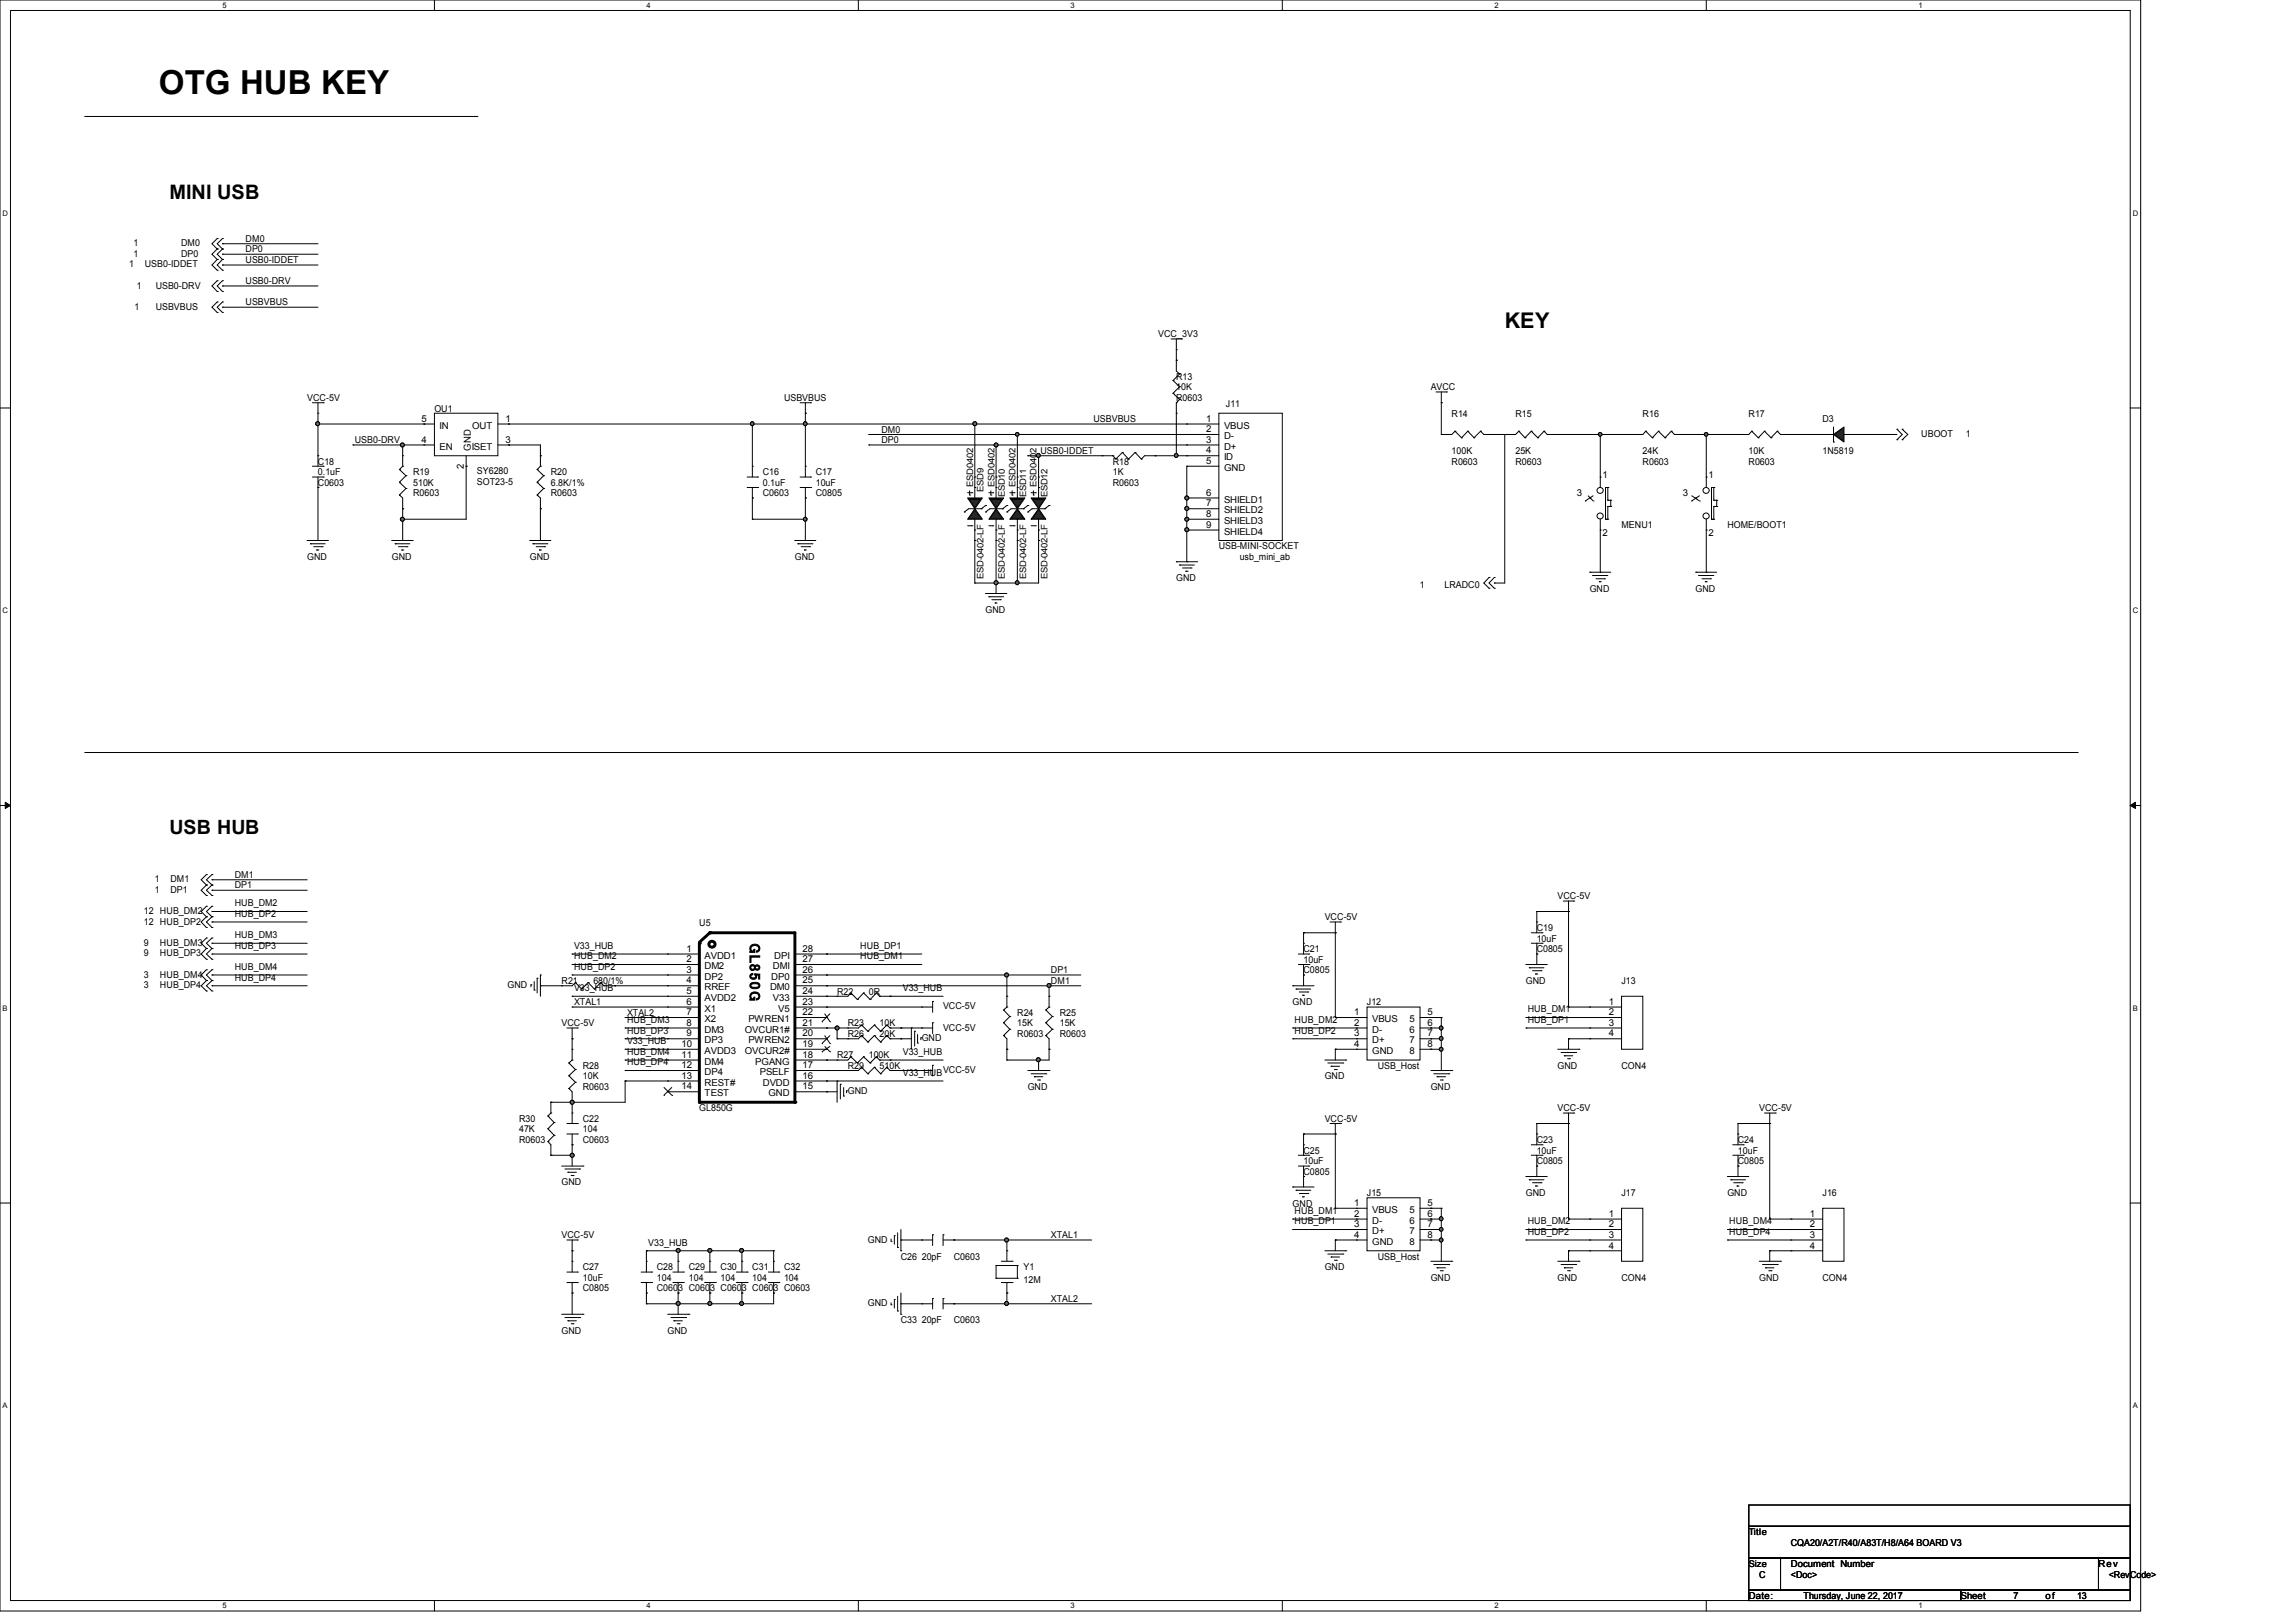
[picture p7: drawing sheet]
<svg xmlns="http://www.w3.org/2000/svg" width="297mm" height="210mm" viewBox="0 0 297 210" stroke-linecap="round" stroke-linejoin="round" font-family="sans-serif">
<defs><g id="words">
<text font-size="4.3" x="20.6" y="12.2">OTG HUB KEY</text>
<text font-size="2.8" x="194.7" y="42.4">KEY</text>
<text font-size="2.6" x="21.9" y="25.7">MINI USB</text>
<text font-size="2.5" x="21.9" y="108">USB HUB</text>
<text font-size="1.9" x="97" y="122" transform="rotate(90 97 122)">GL850G</text>
<g font-size="1.2">
<text x="16.7" y="34.6">1</text>
<text x="17.3" y="31.8">1</text>
<text x="17.3" y="33.2">1</text>
<text x="18.8" y="34.6">USB0-IDDET</text>
<text x="23.5" y="31.8">DM0</text>
<text x="23.5" y="33.2">DP0</text>
<text x="31.8" y="34">USB0-IDDET</text>
<text x="31.8" y="31.3">DM0</text>
<text x="31.8" y="32.6">DP0</text>
<text x="17.4" y="40.1">1</text>
<text x="17.7" y="37.3">1</text>
<text x="20.1" y="40.1">USBVBUS</text>
<text x="20.1" y="37.3">USB0-DRV</text>
<text x="31.8" y="39.5">USBVBUS</text>
<text x="31.8" y="36.7">USB0-DRV</text>
<text x="149.9" y="43.6">VCC_3V3</text>
<text x="39.7" y="51.9">VCC-5V</text>
<text x="56.2" y="53.3">OU1</text>
<text x="101.5" y="51.9">USBVBUS</text>
<text x="152.2" y="49.1">R13</text>
<text x="152.2" y="50.5">10K</text>
<text x="152.2" y="51.9">R0603</text>
<text x="158.7" y="52.7">J11</text>
<text x="185.1" y="50.5">AVCC</text>
<text x="187.9" y="53.9">R14</text>
<text x="196.1" y="53.9">R15</text>
<text x="212.6" y="53.9">R16</text>
<text x="226.3" y="53.9">R17</text>
<text x="45.9" y="57.3">USB0-DRV</text>
<text x="54.6" y="57.3">4</text>
<text x="54.6" y="54.6">5</text>
<text x="56.9" y="58.2">EN</text>
<text x="56.9" y="55.5">IN</text>
<text x="60.9" y="58.3" transform="rotate(-90 60.9 58.3)">GND</text>
<text x="61" y="58.2">ISET</text>
<text x="61.1" y="55.5">OUT</text>
<text x="65.4" y="57.3">3</text>
<text x="65.4" y="54.6">1</text>
<text x="114.1" y="57.3">DP0</text>
<text x="114.1" y="56">DM0</text>
<text x="134.6" y="58.7">USB0-IDDET</text>
<text x="141.5" y="54.6">USBVBUS</text>
<text x="156.1" y="54.6">1</text>
<text x="156.1" y="55.9">2</text>
<text x="156.1" y="57.3">3</text>
<text x="156.1" y="58.7">4</text>
<text x="158.4" y="55.5">VBUS</text>
<text x="158.4" y="56.8">D-</text>
<text x="158.4" y="58.2">D+</text>
<text x="158.4" y="59.6">ID</text>
<text x="187.9" y="58.7">100K</text>
<text x="196.1" y="58.7">25K</text>
<text x="212.6" y="58.7">24K</text>
<text x="226.3" y="58.7">10K</text>
<text x="235.9" y="54.6">D3</text>
<text x="235.9" y="58.7">1N5819</text>
<text x="248.6" y="56.6">UBOOT</text>
<text x="254.4" y="56.6">1</text>
<text x="41.1" y="60.1">C18</text>
<text x="41.1" y="61.5">0.1uF</text>
<text x="41.1" y="62.9">C0603</text>
<text x="53.5" y="61.5">R19</text>
<text x="53.5" y="62.9">510K</text>
<text x="53.5" y="64.2">R0603</text>
<text x="60" y="60.6" transform="rotate(-90 60 60.6)">2</text>
<text x="61.7" y="61.3">SY6280</text>
<text x="61.7" y="62.7">SOT23-5</text>
<text x="71.3" y="61.5">R20</text>
<text x="71.3" y="62.9">6.8K/1%</text>
<text x="71.3" y="64.2">R0603</text>
<text x="98.7" y="61.5">C16</text>
<text x="98.7" y="62.9">0.1uF</text>
<text x="98.7" y="64.2">C0603</text>
<text x="105.6" y="61.5">C17</text>
<text x="105.6" y="62.9">10uF</text>
<text x="105.6" y="64.2">C0805</text>
<text x="125.9" y="63" transform="rotate(-90 125.9 63)">ESD0402</text>
<text x="127.3" y="63.6" transform="rotate(-90 127.3 63.6)">ESD9</text>
<text x="128.7" y="63" transform="rotate(-90 128.7 63)">ESD0402</text>
<text x="130" y="64.3" transform="rotate(-90 130 64.3)">ESD10</text>
<text x="131.4" y="63" transform="rotate(-90 131.4 63)">ESD0402</text>
<text x="132.8" y="64.3" transform="rotate(-90 132.8 64.3)">ESD11</text>
<text x="134.1" y="63" transform="rotate(-90 134.1 63)">ESD0402</text>
<text x="135.5" y="64.3" transform="rotate(-90 135.5 64.3)">ESD12</text>
<text x="144" y="60.1">R18</text>
<text x="144" y="61.5">1K</text>
<text x="144" y="62.9">R0603</text>
<text x="156.1" y="60">5</text>
<text x="156.1" y="64.1">6</text>
<text x="156.1" y="65.5">7</text>
<text x="158.4" y="60.9">GND</text>
<text x="158.4" y="65">SHIELD1</text>
<text x="187.9" y="60.1">R0603</text>
<text x="196.1" y="60.1">R0603</text>
<text x="204.1" y="64.1">3</text>
<text x="207.4" y="61.8">1</text>
<text x="212.6" y="60.1">R0603</text>
<text x="217.8" y="64.1">3</text>
<text x="221.1" y="61.8">1</text>
<text x="226.3" y="60.1">R0603</text>
<text x="156.1" y="66.9">8</text>
<text x="156.1" y="68.3">9</text>
<text x="157.7" y="71.1">USB-MINI-SOCKET</text>
<text x="158.4" y="66.4">SHIELD2</text>
<text x="158.4" y="67.8">SHIELD3</text>
<text x="158.4" y="69.2">SHIELD4</text>
<text x="207.4" y="69.3">2</text>
<text x="209.8" y="68.3">MENU1</text>
<text x="221.1" y="69.3">2</text>
<text x="223.5" y="68.3">HOME/BOOT1</text>
<text x="39.7" y="72.4">GND</text>
<text x="50.7" y="72.4">GND</text>
<text x="68.6" y="72.4">GND</text>
<text x="102.9" y="72.4">GND</text>
<text x="127.3" y="74.9" transform="rotate(-90 127.3 74.9)">ESD-0402-LF</text>
<text x="130" y="74.9" transform="rotate(-90 130 74.9)">ESD-0402-LF</text>
<text x="132.8" y="74.9" transform="rotate(-90 132.8 74.9)">ESD-0402-LF</text>
<text x="135.5" y="74.9" transform="rotate(-90 135.5 74.9)">ESD-0402-LF</text>
<text x="152.2" y="75.2">GND</text>
<text x="160.4" y="72.4">usb_mini_ab</text>
<text x="183.8" y="76">1</text>
<text x="186.9" y="76">LRADC0</text>
<text x="205.7" y="76.6">GND</text>
<text x="219.4" y="76.6">GND</text>
<text x="127.5" y="79.3">GND</text>
<text x="30.4" y="113.6">DM1</text>
<text x="18.6" y="119.6">12 HUB_DP2</text>
<text x="18.6" y="118.3">12 HUB_DM2</text>
<text x="20" y="114.1">1</text>
<text x="20" y="115.5">1</text>
<text x="22.1" y="114.1">DM1</text>
<text x="22.1" y="115.5">DP1</text>
<text x="30.4" y="114.9">DP1</text>
<text x="30.4" y="118.6">HUB_DP2</text>
<text x="30.4" y="117.3">HUB_DM2</text>
<text x="90.5" y="119.8">U5</text>
<text x="171.4" y="119.1">VCC-5V</text>
<text x="201.6" y="116.3">VCC-5V</text>
<text x="18.6" y="122.4">9</text>
<text x="18.6" y="123.7">9</text>
<text x="20.7" y="122.4">HUB_DM3</text>
<text x="20.7" y="123.7">HUB_DP3</text>
<text x="30.4" y="122.8">HUB_DP3</text>
<text x="30.4" y="121.4">HUB_DM3</text>
<text x="30.4" y="125.5">HUB_DM4</text>
<text x="74.3" y="124.1">HUB_DM2</text>
<text x="74.3" y="122.8">V33_HUB</text>
<text x="74.3" y="125.5">HUB_DP2</text>
<text x="88.9" y="123.1">1</text>
<text x="88.9" y="124.5">2</text>
<text x="88.9" y="125.9">3</text>
<text x="91.2" y="124">AVDD1</text>
<text x="91.2" y="125.4">DM2</text>
<text x="100" y="125.4">DMI</text>
<text x="100.2" y="124">DPI</text>
<text x="103.8" y="123.1">28</text>
<text x="103.8" y="124.5">27</text>
<text x="103.8" y="125.9">26</text>
<text x="111.3" y="122.8">HUB_DP1</text>
<text x="111.3" y="124.1">HUB_DM1</text>
<text x="136" y="125.9">DP1</text>
<text x="168.7" y="123.2">C21</text>
<text x="168.7" y="124.6">10uF</text>
<text x="168.7" y="125.9">C0805</text>
<text x="198.9" y="120.4">C19</text>
<text x="198.9" y="121.8">10uF</text>
<text x="198.9" y="123.2">C0805</text>
<text x="18.6" y="127.8">3</text>
<text x="18.6" y="126.5">3</text>
<text x="20.7" y="127.8">HUB_DP4</text>
<text x="20.7" y="126.5">HUB_DM4</text>
<text x="30.4" y="126.9">HUB_DP4</text>
<text x="65.7" y="127.8">GND</text>
<text x="72.7" y="127.3">R21</text>
<text x="74.3" y="128.2">V33_HUB</text>
<text x="74.3" y="130">XTAL1</text>
<text x="76.8" y="127.3">680/1%</text>
<text x="81.1" y="131.4">XTAL2</text>
<text x="88.9" y="127.3">4</text>
<text x="88.9" y="128.6">5</text>
<text x="88.9" y="130">6</text>
<text x="88.9" y="131.4">7</text>
<text x="91.2" y="126.7">DP2</text>
<text x="91.2" y="128.1">RREF</text>
<text x="91.2" y="129.5">AVDD2</text>
<text x="91.2" y="130.9">X1</text>
<text x="99.6" y="128.1">DM0</text>
<text x="99.8" y="126.7">DP0</text>
<text x="100" y="129.5">V33</text>
<text x="100.7" y="130.9">V5</text>
<text x="103.8" y="127.3">25</text>
<text x="103.8" y="128.6">24</text>
<text x="103.8" y="130">23</text>
<text x="103.8" y="131.4">22</text>
<text x="108.3" y="128.7">R22</text>
<text x="112.4" y="128.7">0R</text>
<text x="116.8" y="128.2">V33_HUB</text>
<text x="122" y="130.6">VCC-5V</text>
<text x="131.6" y="131.4">R24</text>
<text x="136" y="127.3">DM1</text>
<text x="137.1" y="131.4">R25</text>
<text x="167.3" y="130">GND</text>
<text x="175.3" y="131.4">1</text>
<text x="176.9" y="130">J12</text>
<text x="184.7" y="131.4">5</text>
<text x="197.5" y="127.3">GND</text>
<text x="197.7" y="131">HUB_DM1</text>
<text x="208.2" y="130">1</text>
<text x="208.2" y="131.4">2</text>
<text x="209.8" y="127.3">J13</text>
<text x="72.7" y="132.8">VCC-5V</text>
<text x="81.1" y="133.7">HUB_DP3</text>
<text x="81.1" y="135.1">V33_HUB</text>
<text x="81.1" y="132.3">HUB_DM3</text>
<text x="81.1" y="136.5">HUB_DM4</text>
<text x="81.1" y="137.8">HUB_DP4</text>
<text x="88.2" y="135.5">10</text>
<text x="88.2" y="136.9">11</text>
<text x="88.9" y="132.7">8</text>
<text x="88.9" y="134.1">9</text>
<text x="91.2" y="132.2">X2</text>
<text x="91.2" y="133.6">DM3</text>
<text x="91.2" y="135">DP3</text>
<text x="91.2" y="136.4">AVDD3</text>
<text x="91.2" y="137.8">DM4</text>
<text x="96.4" y="133.6">OVCUR1#</text>
<text x="96.4" y="136.4">OVCUR2#</text>
<text x="96.9" y="132.2">PWREN1</text>
<text x="96.9" y="135">PWREN2</text>
<text x="97.7" y="137.8">PGANG</text>
<text x="103.8" y="132.7">21</text>
<text x="103.8" y="134.1">20</text>
<text x="103.8" y="135.5">19</text>
<text x="103.8" y="136.9">18</text>
<text x="108.3" y="136.9">R27</text>
<text x="109.7" y="134.2">R26</text>
<text x="109.7" y="132.8">R23</text>
<text x="112.4" y="136.9">100K</text>
<text x="113.8" y="134.2">20K</text>
<text x="113.8" y="132.8">10K</text>
<text x="116.8" y="136.5">V33_HUB</text>
<text x="119.3" y="134.7">GND</text>
<text x="122" y="133.3">VCC-5V</text>
<text x="131.6" y="132.8">15K</text>
<text x="131.6" y="134.2">R0603</text>
<text x="137.1" y="132.8">15K</text>
<text x="137.1" y="134.2">R0603</text>
<text x="167.5" y="133.7">HUB_DP2</text>
<text x="167.5" y="132.3">HUB_DM2</text>
<text x="175.3" y="132.7">2</text>
<text x="175.3" y="134.1">3</text>
<text x="175.3" y="135.5">4</text>
<text x="177.6" y="132.2">VBUS</text>
<text x="177.6" y="133.6">D-</text>
<text x="177.6" y="135">D+</text>
<text x="177.6" y="136.4">GND</text>
<text x="182.4" y="132.2">5</text>
<text x="182.4" y="133.6">6</text>
<text x="182.4" y="135">7</text>
<text x="182.4" y="136.4">8</text>
<text x="184.7" y="132.7">6</text>
<text x="184.7" y="134.1">7</text>
<text x="184.7" y="135.5">8</text>
<text x="197.7" y="132.3">HUB_DP1</text>
<text x="208.2" y="132.7">3</text>
<text x="208.2" y="134.1">4</text>
<text x="75.4" y="138.3">R28</text>
<text x="75.4" y="139.7">10K</text>
<text x="75.4" y="141">R0603</text>
<text x="88.2" y="138.2">12</text>
<text x="88.2" y="139.6">13</text>
<text x="88.2" y="141">14</text>
<text x="90.5" y="143.8">GL850G</text>
<text x="91.2" y="139.1">DP4</text>
<text x="91.2" y="140.5">REST#</text>
<text x="91.2" y="141.9">TEST</text>
<text x="98.3" y="139.1">PSELF</text>
<text x="98.7" y="140.5">DVDD</text>
<text x="99.4" y="141.9">GND</text>
<text x="103.8" y="138.2">17</text>
<text x="103.8" y="139.6">16</text>
<text x="103.8" y="141">15</text>
<text x="109.7" y="141.6">GND</text>
<text x="109.7" y="138.3">R29</text>
<text x="113.8" y="138.3">510K</text>
<text x="116.8" y="139.2">V33_HUB</text>
<text x="122" y="138.9">VCC-5V</text>
<text x="133" y="141">GND</text>
<text x="171.4" y="139.7">GND</text>
<text x="178.3" y="138.3">USB_Host</text>
<text x="185.1" y="141">GND</text>
<text x="201.6" y="138.3">GND</text>
<text x="201.6" y="143.8">VCC-5V</text>
<text x="209.8" y="138.3">CON4</text>
<text x="227.6" y="143.8">VCC-5V</text>
<text x="67.2" y="145.2">R30</text>
<text x="67.2" y="146.5">47K</text>
<text x="67.2" y="147.9">R0603</text>
<text x="75.4" y="145.2">C22</text>
<text x="75.4" y="146.5">104</text>
<text x="75.4" y="147.9">C0603</text>
<text x="168.7" y="149.3">C25</text>
<text x="171.4" y="145.2">VCC-5V</text>
<text x="198.9" y="147.9">C23</text>
<text x="198.9" y="149.3">10uF</text>
<text x="224.9" y="147.9">C24</text>
<text x="224.9" y="149.3">10uF</text>
<text x="72.7" y="153.4">GND</text>
<text x="168.7" y="150.6">10uF</text>
<text x="168.7" y="152">C0805</text>
<text x="176.9" y="154.7">J15</text>
<text x="197.5" y="154.7">GND</text>
<text x="198.9" y="150.6">C0805</text>
<text x="209.8" y="154.7">J17</text>
<text x="223.5" y="154.7">GND</text>
<text x="224.9" y="150.6">C0805</text>
<text x="235.9" y="154.7">J16</text>
<text x="72.7" y="160.2">VCC-5V</text>
<text x="83.9" y="161.2">V33_HUB</text>
<text x="112.3" y="160.8">GND</text>
<text x="136" y="160.2">XTAL1</text>
<text x="167.3" y="156.1">GND</text>
<text x="167.5" y="157.1">HUB_DM1</text>
<text x="167.5" y="158.4">HUB_DP1</text>
<text x="175.3" y="156">1</text>
<text x="175.3" y="157.4">2</text>
<text x="175.3" y="158.8">3</text>
<text x="175.3" y="160.1">4</text>
<text x="177.6" y="156.9">VBUS</text>
<text x="177.6" y="158.3">D-</text>
<text x="177.6" y="159.7">D+</text>
<text x="177.6" y="161">GND</text>
<text x="182.4" y="156.9">5</text>
<text x="182.4" y="158.3">6</text>
<text x="182.4" y="159.7">7</text>
<text x="182.4" y="161">8</text>
<text x="184.7" y="156">5</text>
<text x="184.7" y="157.4">6</text>
<text x="184.7" y="158.8">7</text>
<text x="184.7" y="160.1">8</text>
<text x="197.7" y="159.8">HUB_DP2</text>
<text x="197.7" y="158.4">HUB_DM2</text>
<text x="208.2" y="157.4">1</text>
<text x="208.2" y="158.8">2</text>
<text x="208.2" y="160.1">3</text>
<text x="208.2" y="161.5">4</text>
<text x="223.8" y="158.4">HUB_DM4</text>
<text x="223.8" y="159.8">HUB_DP4</text>
<text x="234.2" y="157.4">1</text>
<text x="234.2" y="158.8">2</text>
<text x="234.2" y="160.1">3</text>
<text x="234.2" y="161.5">4</text>
<text x="75.4" y="164.3">C27</text>
<text x="75.4" y="165.7">10uF</text>
<text x="75.4" y="167.1">C0805</text>
<text x="85" y="164.3">C28</text>
<text x="85" y="165.7">104</text>
<text x="85" y="167.1">C0603 C0603 C0603 C0603 C0603</text>
<text x="89.1" y="164.3">C29</text>
<text x="89.1" y="165.7">104</text>
<text x="93.3" y="164.3">C30</text>
<text x="93.3" y="165.7">104</text>
<text x="97.4" y="164.3">C31</text>
<text x="97.4" y="165.7">104</text>
<text x="101.5" y="164.3">C32</text>
<text x="101.5" y="165.7">104</text>
<text x="116.6" y="163">C26</text>
<text x="119.3" y="163">20pF</text>
<text x="123.4" y="163">C0603</text>
<text x="132.4" y="164.3">Y1</text>
<text x="132.4" y="166">12M</text>
<text x="171.4" y="164.3">GND</text>
<text x="178.3" y="163">USB_Host</text>
<text x="185.1" y="165.7">GND</text>
<text x="201.6" y="165.7">GND</text>
<text x="209.8" y="165.7">CON4</text>
<text x="227.6" y="165.7">GND</text>
<text x="235.9" y="165.7">CON4</text>
<text x="72.7" y="172.6">GND</text>
<text x="86.4" y="172.6">GND</text>
<text x="112.3" y="169">GND</text>
<text x="116.6" y="171.2">C33</text>
<text x="119.3" y="171.2">20pF</text>
<text x="123.4" y="171.2">C0603</text>
<text x="136" y="168.4">XTAL2</text>
<text x="226.3" y="198.6">Title</text>
<text x="226.3" y="202.7">Size</text>
<text x="231.8" y="200">CQA20/A2T/R40/A83T/H8/A64 BOARD V3</text>
<text x="231.8" y="202.7">Document Number</text>
<text x="271.6" y="202.7">Rev</text>
<text x="226.3" y="206.9">Date:</text>
<text x="227.6" y="204.1">C</text>
<text x="231.8" y="204.1">&lt;Doc&gt;</text>
<text x="233.4" y="206.9">Thursday, June 22, 2017</text>
<text x="253.7" y="206.9">Sheet</text>
<text x="260.6" y="206.9">7</text>
<text x="264.7" y="206.9">of</text>
<text x="268.8" y="206.9">13</text>
<text x="272.9" y="204.1">&lt;RevCode&gt;</text>
</g>
<g font-size="1">
<text x="28.8" y="1">5</text>
<text x="83.7" y="1">4</text>
<text x="138.5" y="1">3</text>
<text x="193.4" y="1">2</text>
<text x="248.3" y="1">1</text>
<text x=".3" y="27.9">D</text>
<text x="276" y="27.9">D</text>
<text x=".3" y="79.4">C</text>
<text x="276" y="79.4">C</text>
<text x=".3" y="130.8">B</text>
<text x="276" y="130.8">B</text>
<text x=".3" y="182.2">A</text>
<text x="276" y="182.2">A</text>
<text x="28.8" y="208.1">5</text>
<text x="83.7" y="208.1">4</text>
<text x="138.5" y="208.1">3</text>
<text x="193.4" y="208.1">2</text>
<text x="248.3" y="208.1">1</text>
</g>
</g></defs>
<path d="M0 0h277v208.4h-277zM1.4 1.4h274.3v205.7h-274.3z" fill="none" stroke="#000" stroke-width=".13"/>
<g fill="#fff">
<path d="M28.8 .1h.5v1.1h-.5z"/>
<path d="M28.8 207.2h.5v1.1h-.5z"/>
</g>
<path d="M56.2 0v1.4M56.2 207.1v1.3" fill="none" stroke="#000" stroke-width=".13"/>
<g fill="#fff">
<path d="M83.7 .1h.5v1.1h-.5z"/>
<path d="M83.7 207.2h.5v1.1h-.5z"/>
</g>
<path d="M111.1 0v1.4M111.1 207.1v1.3" fill="none" stroke="#000" stroke-width=".13"/>
<g fill="#fff">
<path d="M138.5 .1h.6v1.1h-.6z"/>
<path d="M138.5 207.2h.6v1.1h-.6z"/>
</g>
<path d="M165.9 0v1.4M165.9 207.1v1.3" fill="none" stroke="#000" stroke-width=".13"/>
<g fill="#fff">
<path d="M193.4 .1h.5v1.1h-.5z"/>
<path d="M193.4 207.2h.5v1.1h-.5z"/>
</g>
<path d="M220.8 0v1.4M220.8 207.1v1.3" fill="none" stroke="#000" stroke-width=".13"/>
<g fill="#fff">
<path d="M248.2 .1h.6v1.1h-.6z"/>
<path d="M248.2 207.2h.6v1.1h-.6z"/>
<path d="M.3 27.1h.8v1.1h-.8z"/>
<path d="M276 27.1h.7v1.1h-.7z"/>
<path d="M.3 78.5h.8v1.1h-.8z"/>
<path d="M276 78.5h.7v1.1h-.7z"/>
</g>
<path d="M0 52.8h1.4M275.7 52.8h1.3" fill="none" stroke="#000" stroke-width=".13"/>
<g fill="#fff">
<path d="M.3 129.9h.7v1.1h-.7z"/>
<path d="M276 129.9h.6v1.1h-.6z"/>
</g>
<path d="M0 104.2h1.4M275.7 104.2h1.3" fill="none" stroke="#000" stroke-width=".13"/>
<path d="M.7 103.8l.7 .4-.7 .4zM275.7 104.2l.7-.4v.8z" fill="#000" stroke="#000" stroke-width=".13"/>
<g fill="#fff">
<path d="M.3 181.4h.7v1.1h-.7z"/>
<path d="M276 181.4h.6v1.1h-.6z"/>
</g>
<path d="M11 15.1h50.7M61.7 15.1h.1M131.7 75.4h.1M131.7 75.4h2.7M11 97.4h257.8M268.8 97.4h.1M0 155.7h1.4M275.7 155.7h1.3" fill="none" stroke="#000" stroke-width=".13"/>
<circle cx="131.6" cy="75.4" r=".24" fill="#696969" stroke="#000" stroke-width=".13"/>
<path d="M134.4 69.9h.1M134.4 69.9v5.5M153.6 64.4h.1M153.6 64.4v1.4" fill="none" stroke="#000" stroke-width=".13"/>
<circle cx="153.6" cy="64.4" r=".25" fill="#696969" stroke="#000" stroke-width=".13"/>
<path d="M126.2 75.4h.1M126.2 75.4h2.7M153.6 67.2h.1M153.6 67.2v1.4" fill="none" stroke="#000" stroke-width=".13"/>
<circle cx="128.9" cy="75.4" r=".25" fill="#696969" stroke="#000" stroke-width=".13"/>
<path d="M41.1 54.9h.1M41.1 54.9v4.1M153.6 65.8h.1M153.6 65.8v1.4" fill="none" stroke="#000" stroke-width=".13"/>
<g fill="#696969" stroke="#000" stroke-width=".13">
<circle cx="153.6" cy="67.2" r=".25"/>
<circle cx="153.6" cy="65.8" r=".25"/>
</g>
<g fill="none" stroke="#000" stroke-width=".13">
<path d="M28.8 39.8h.1M28.8 39.8h12.3M65.8 57.6h.1M65.8 57.6h4.1M133 59h.1M133 59h1.4M134.4 59h.1M134.4 59v2.7M149.5 59h.1M149.5 59h2.7M41.1 63.1h.1M41.1 63.1v6.8"/>
<path d="M52.1 65.8h.1M52.1 65.8v1.4M69.9 65.8h.1M69.9 65.8v4.1"/>
</g>
<circle cx="152.2" cy="58.9" r=".24" fill="#696969" stroke="#000" stroke-width=".13"/>
<g fill="none" stroke="#000" stroke-width=".13">
<path d="M104.2 54.9h.1M104.2 54.9h22M112.4 57.6h.1M112.4 57.6h16.5M128.9 57.6h.1M128.9 57.6v4.1M152.2 59h.1M152.2 46.6h.1M152.2 45.3v1.3M152.2 53.5v5.5M126.2 69.9h.1M126.2 69.9v5.5"/>
<path d="M128.9 75.4h.1M128.9 69.9h.1M128.9 69.9v6.9M131.7 69.9h.1M131.7 69.9v5.5h-2.8"/>
</g>
<circle cx="104.2" cy="54.8" r=".24" fill="#696969" stroke="#000" stroke-width=".13"/>
<path d="M41.1 54.9h13.8M54.9 54.9h.1M126.2 54.9h.1M126.2 54.9v6.8" fill="none" stroke="#000" stroke-width=".13"/>
<circle cx="41.1" cy="54.8" r=".25" fill="#696969" stroke="#000" stroke-width=".13"/>
<path d="M41.1 54.9h.1M41.1 53.5v1.4M153.6 72.7h.1M153.6 68.6v4.1" fill="none" stroke="#000" stroke-width=".13"/>
<circle cx="153.6" cy="68.5" r=".25" fill="#696969" stroke="#000" stroke-width=".13"/>
<path d="M52.1 57.6h.1M52.1 57.6h2.8M112.4 56.2h.1M112.4 56.2h19.3M131.7 56.2h.1M131.7 56.2v5.5" fill="none" stroke="#000" stroke-width=".13"/>
<circle cx="52.1" cy="57.6" r=".25" fill="#696969" stroke="#000" stroke-width=".13"/>
<path d="M45.7 57.6h.1M45.7 57.6h6.4M52.1 57.6h.1M52.1 57.6v1.4M152.2 59h.1M152.2 59h1.4M52.1 67.2h.1M52.1 67.2v2.7M52.1 67.2h8.2" fill="none" stroke="#000" stroke-width=".13"/>
<circle cx="52.1" cy="67.2" r=".25" fill="#696969" stroke="#000" stroke-width=".13"/>
<path d="M60.3 60.3h.1M60.3 60.3v6.9M104.2 64.4h.1M104.2 64.4v2.8" fill="none" stroke="#000" stroke-width=".13"/>
<circle cx="104.2" cy="67.2" r=".24" fill="#696969" stroke="#000" stroke-width=".13"/>
<path d="M97.4 54.9h.1M97.4 54.9h6.8M104.2 54.9h.1M104.2 54.9v5.4M126.2 54.9h.1M126.2 54.9h27.4" fill="none" stroke="#000" stroke-width=".13"/>
<circle cx="126.2" cy="54.8" r=".25" fill="#696969" stroke="#000" stroke-width=".13"/>
<path d="M128.9 57.6h.1M128.9 57.6h24.7M97.4 67.2h.1M97.4 67.2h6.8" fill="none" stroke="#000" stroke-width=".13"/>
<circle cx="128.9" cy="57.6" r=".25" fill="#696969" stroke="#000" stroke-width=".13"/>
<path d="M131.7 56.2h.1M131.7 56.2h21.9" fill="none" stroke="#000" stroke-width=".13"/>
<circle cx="131.6" cy="56.2" r=".23" fill="#696969" stroke="#000" stroke-width=".13"/>
<path d="M97.4 54.9h.1M97.4 54.9v5.4M134.4 59h.1M134.4 59h8.2M97.4 64.4h.1M97.4 64.4v2.8M104.2 67.2h.1M104.2 67.2v2.7" fill="none" stroke="#000" stroke-width=".13"/>
<circle cx="134.4" cy="58.9" r=".25" fill="#696969" stroke="#000" stroke-width=".13"/>
<path d="M28.8 34.3h.1M28.8 31.5h.1M28.8 32.9h.1M28.8 34.3h12.3M28.8 31.5h12.3M28.8 32.9h12.3M65.8 54.9h.1M65.8 54.9h31.6M104.2 53.5h.1M104.2 53.5v1.4" fill="none" stroke="#000" stroke-width=".13"/>
<circle cx="97.3" cy="54.8" r=".24" fill="#696969" stroke="#000" stroke-width=".13"/>
<path d="M28.8 37h.1M28.8 37h12.3M153.6 64.4h.1M153.6 60.3v4.1M27.4 115.2h.1M27.4 113.8h.1M27.4 115.2h12.4M27.4 113.8h12.4M185.2 133h.1M185.2 135.8h.1M185.2 133h1.3M185.2 135.8h1.3" fill="none" stroke="#000" stroke-width=".13"/>
<circle cx="186.5" cy="135.8" r=".24" fill="#696969" stroke="#000" stroke-width=".13"/>
<path d="M186.5 134.4h.1M186.5 134.4v1.4" fill="none" stroke="#000" stroke-width=".13"/>
<circle cx="186.5" cy="134.4" r=".24" fill="#696969" stroke="#000" stroke-width=".13"/>
<g fill="none" stroke="#000" stroke-width=".13">
<path d="M172.8 131.7h.1M172.8 120.7h.1M172.8 135.8h.1M172.8 131.7h2.8M172.8 120.7v11M172.8 135.8v1.4M172.8 135.8h2.8M185.2 134.4h.1M185.2 131.7h.1M185.2 131.7h1.3M186.5 133h.1M186.5 135.8h.1"/>
<path d="M186.5 133v1.4h-1.3M186.5 135.8v2.7M172.8 156.3h.1M172.8 146.7h.1M172.8 146.7v9.6M172.8 156.3h2.8M185.2 157.7h.1M185.2 157.7h1.3M186.5 159.1h.1M186.5 159.1v1.3h-1.3M172.8 160.4h.1M172.8 160.4h2.8"/>
<path d="M185.2 160.4h.1"/>
</g>
<g fill="#696969" stroke="#000" stroke-width=".13">
<circle cx="186.5" cy="160.4" r=".24"/>
<circle cx="186.5" cy="159.1" r=".23"/>
</g>
<g fill="none" stroke="#000" stroke-width=".13">
<path d="M168.7 126.2h.1M168.7 120.7h.1M168.7 120.7v1.3M168.7 126.2v1.4M168.7 120.7h4.1M185.2 159.1h.1M185.2 156.3h.1M185.2 156.3h1.3M186.5 157.7h.1M186.5 156.3h.1M186.5 156.3v2.8h-1.3M172.8 160.4h.1"/>
<path d="M172.8 160.4v1.4M186.5 160.4h.1M186.5 160.4v2.8"/>
</g>
<circle cx="186.5" cy="157.7" r=".24" fill="#696969" stroke="#000" stroke-width=".13"/>
<path d="M186.5 131.7h.1M186.5 131.7v1.3M168.7 152.2h.1M168.7 146.7h.1M168.7 146.7v1.4M168.7 152.2v1.4M168.7 146.7h4.1" fill="none" stroke="#000" stroke-width=".13"/>
<circle cx="186.5" cy="133" r=".24" fill="#696969" stroke="#000" stroke-width=".13"/>
<path d="M130.3 137.2h.1M130.3 137.2h4.1M167.3 134.4h.1M167.3 133h.1M167.3 134.4h8.3M167.3 133h8.3M167.3 157.7h.1M167.3 159.1h.1M167.3 157.7h8.3M167.3 159.1h8.3" fill="none" stroke="#000" stroke-width=".13"/>
<circle cx="134.4" cy="137.1" r=".25" fill="#696969" stroke="#000" stroke-width=".13"/>
<g fill="none" stroke="#000" stroke-width=".13">
<path d="M74 134.4h.1M74 124.8h.1M74 128.9h.1M74 134.4v1.4M74 124.8h12.4M74 128.9h12.4M80.9 139.9h.1M80.9 134.4h.1M80.9 135.8h.1M80.9 139.9h5.5M80.9 134.4h5.5M80.9 135.8h5.5"/>
<path d="M116.6 138.5h.1M116.6 138.5h2.7M130.3 126.2h.1M130.3 126.2h9.6"/>
</g>
<circle cx="130.3" cy="126.2" r=".25" fill="#696969" stroke="#000" stroke-width=".13"/>
<path d="M74 123.4h.1M74 126.2h.1M74 123.4h12.4M74 126.2h12.4M80.9 133h.1M80.9 133h5.5M107 123.4h.1M107 123.4h12.3M74 142.6h.1M74 142.6h6.9" fill="none" stroke="#000" stroke-width=".13"/>
<circle cx="74" cy="142.6" r=".25" fill="#696969" stroke="#000" stroke-width=".13"/>
<path d="M79.5 127.6h.1M79.5 127.6h6.9M107 124.8h.1M107 124.8h12.3M74 149.5h.1M74 149.5v1.4M83.7 168.7h.1M83.7 168.7h4.1M130.3 160.4h.1M130.3 160.4v1.4" fill="none" stroke="#000" stroke-width=".13"/>
<circle cx="74" cy="149.5" r=".25" fill="#696969" stroke="#000" stroke-width=".13"/>
<g fill="none" stroke="#000" stroke-width=".13">
<path d="M74 130.3h.1M74 130.3h12.4M80.9 131.7h.1M80.9 131.7h5.5M107 138.5h.1M107 128.9h.1M107 139.9h.1M107 138.5h2.7M107 128.9h1.3M107 139.9h15M71.3 149.5h.1M71.3 149.5h2.7"/>
<path d="M74 142.6h.1M74 142.6v1.4M83.7 161.8h.1M83.7 161.8v1.4M83.7 161.8h4.1M87.8 167.3h.1M87.8 167.3v1.4M91.9 161.8h.1M91.9 161.8v1.4M116.6 168.7h.1M116.6 168.7h2.7M123.4 160.4h.1"/>
<path d="M123.4 160.4h6.9M130.3 167.3h.1M130.3 168.7h.1M130.3 168.7h11M130.3 167.3v1.4"/>
</g>
<circle cx="130.3" cy="168.7" r=".25" fill="#696969" stroke="#000" stroke-width=".13"/>
<path d="M123.4 168.7h.1M123.4 168.7h6.9M130.3 160.4h.1M130.3 160.4h11" fill="none" stroke="#000" stroke-width=".13"/>
<circle cx="130.3" cy="160.4" r=".25" fill="#696969" stroke="#000" stroke-width=".13"/>
<path d="M87.8 168.7h.1M91.9 168.7h.1M91.9 167.3h.1M91.9 167.3v1.4M96 167.3h.1M96 167.3v1.4h-8.2M116.6 160.4h.1M116.6 160.4h2.7" fill="none" stroke="#000" stroke-width=".13"/>
<g fill="#696969" stroke="#000" stroke-width=".13">
<circle cx="91.9" cy="168.7" r=".25"/>
<circle cx="87.8" cy="168.7" r=".25"/>
</g>
<path d="M83.7 167.3h.1M83.7 167.3v1.4M87.8 161.8h.1M87.8 161.8h4.1" fill="none" stroke="#000" stroke-width=".13"/>
<g fill="#696969" stroke="#000" stroke-width=".13">
<circle cx="91.9" cy="161.8" r=".25"/>
<circle cx="87.8" cy="161.8" r=".25"/>
</g>
<path d="M115.2 128.9h.1M115.2 128.9h6.8M87.8 161.8h.1M87.8 161.8v1.4M96 168.7h.1M96 168.7h4.1" fill="none" stroke="#000" stroke-width=".13"/>
<circle cx="96" cy="168.7" r=".25" fill="#696969" stroke="#000" stroke-width=".13"/>
<g fill="none" stroke="#000" stroke-width=".13">
<path d="M69.9 127.6h.1M69.9 127.6h2.8M107 137.2h.1M107 137.2h1.3M108.3 133h.1M108.3 133v1.4M115.2 137.2h.1M115.2 137.2h6.8M71.3 142.6h.1M71.3 142.6h2.7M107 141.3h.1M107 141.3h1.3"/>
<path d="M87.8 168.7h.1M87.8 168.7v1.4M91.9 161.8h.1M91.9 161.8h8.2M96 161.8h.1M100.1 167.3h.1M100.1 161.8h.1M100.1 161.8v1.4M100.1 167.3v1.4"/>
</g>
<circle cx="96" cy="161.8" r=".25" fill="#696969" stroke="#000" stroke-width=".13"/>
<path d="M107 133h.1M107 133h1.3M74 148.1h.1M74 148.1v1.4M96 161.8h.1M96 161.8v1.4" fill="none" stroke="#000" stroke-width=".13"/>
<circle cx="108.3" cy="133" r=".25" fill="#696969" stroke="#000" stroke-width=".13"/>
<path d="M107 130.3h.1M107 130.3h12.3M108.3 133h.1M108.3 134.4h.1M108.3 133h1.4M108.3 134.4h1.4M116.6 134.4h.1M116.6 133h.1M116.6 133h2.7M116.6 134.4h1.3M135.8 127.6h.1M135.8 127.6h4.1" fill="none" stroke="#000" stroke-width=".13"/>
<circle cx="135.8" cy="127.5" r=".25" fill="#696969" stroke="#000" stroke-width=".13"/>
<g fill="none" stroke="#000" stroke-width=".13">
<path d="M186.5 52.1h.1M186.5 52.1v4.1M193.4 56.2h.1M193.4 56.2h1.3M194.7 56.2h.1M194.7 56.2v19.2h-1.3M207.1 56.2h.1M207.1 56.2h4.1M220.8 56.2h.1M220.8 56.2h4.1M193.4 75.4h.1M27.4 123.4h.1"/>
<path d="M27.4 122h.1M27.4 123.4h12.4M27.4 122h12.4M80.9 139.9h.1M80.9 137.2h.1M80.9 138.5h.1M80.9 137.2h5.5M80.9 139.9v2.7M80.9 138.5h5.5M107 126.2h.1M107 127.6h.1M107 126.2h23.3"/>
<path d="M107 127.6h28.8M130.3 135.8h.1M130.3 126.2h.1M130.3 126.2v2.7M130.3 135.8v1.4M134.4 137.2h.1M134.4 137.2v1.3M135.8 135.8h.1M135.8 127.6h.1M135.8 127.6v1.3M135.8 135.8v1.4h-1.4M74 161.8h.1"/>
<path d="M74 167.3h.1M74 161.8v1.4M74 167.3v2.8"/>
</g>
<circle cx="207.1" cy="56.2" r=".23" fill="#696969" stroke="#000" stroke-width=".13"/>
<path d="M201.6 56.2h.1M201.6 56.2h5.5M207.1 56.2h.1M207.1 56.2v5.5M220.8 56.2h.1M220.8 56.2v5.5M231.8 56.2h.1M231.8 56.2h2.7M241.4 56.2h.1M241.4 56.2h4.1" fill="none" stroke="#000" stroke-width=".13"/>
<circle cx="220.8" cy="56.2" r=".23" fill="#696969" stroke="#000" stroke-width=".13"/>
<g fill="none" stroke="#000" stroke-width=".13">
<path d="M28.1 39.1h.1M28.1 35h.1M28.1 33.6h.1M28.1 32.2h.1M28.1 30.9h.1M28.1 37.7h.1M28.1 36.3h.1M28.1 39.1l-.7 .7 .7 .6M28.1 33.6l-.7 .7 .7 .7M28.1 30.9l-.7 .6 .7 .7M28.1 32.2l-.7 .7 .7 .7M28.1 36.3l-.7 .7 .7 .7"/>
<path d="M28.8 39.1h.1M28.8 35h.1M28.8 33.6h.1M28.8 32.2h.1M28.8 30.9h.1M28.8 37.7h.1M28.8 36.3h.1M28.8 39.1l-.7 .7 .7 .6M28.8 33.6l-.7 .7 .7 .7M28.8 30.9l-.7 .6 .7 .7M28.8 32.2l-.7 .7 .7 .7M28.8 36.3l-.7 .7 .7 .7"/>
<path d="M28.1 40.4h.1M28.8 40.4h.1M40.4 52.1h1.4M41.1 53.5h.1M41.1 52.1v1.4M41.8 52.1h.1M69.9 59h.1M69.9 57.6v1.4M103.5 52.1h1.4M104.2 53.5h.1M104.2 52.1v1.4M104.9 52.1h.1"/>
<path d="M142.6 59h.1M142.6 59h1.4M144 59h.1M144 59l.4 .4M144.4 59.4h.1M145.2 58.5h.1M145.2 58.5l.8 .9M145.2 58.5l-.8 .9M146 59.4h.1M146.9 58.5h.1M146.9 58.5l.8 .9M146.9 58.5l-.9 .9"/>
<path d="M147.7 59.4h.1M149.5 59h.1M149.5 59h-1.4l-.4 .4M151.6 43.9h1.3M152.2 45.3h.1M152.2 43.9v1.4M152.9 43.9h.1M185.8 50.7h1.4M186.5 52.1h.1M186.5 50.7v1.4M187.2 50.7h.1M218.1 56.2h.1"/>
<path d="M218.1 56.2h2.7M245.5 56.9h.1M245.5 55.5h.1M245.5 55.5l.7 .7-.7 .7M246.2 56.9h.1M246.2 55.5h.1M246.2 55.5l.7 .7-.7 .7M39.8 69.9h.1M39.8 69.9h2.7M40.2 70.4h.1M40.2 70.4h1.9M40.6 70.7h1.1"/>
<path d="M41 71.2h.1M41 71.2h.3M41.7 70.7h.1M50.7 69.9h.1M50.7 69.9h2.8M51.1 70.4h.1M51.1 70.4h1.9M51.6 70.7h1.1M52 71.2h.1M52 71.2h.2M52.7 70.7h.1M68.6 69.9h.1"/>
<path d="M68.6 69.9h2.7M69 70.4h.1M69 70.4h1.9M69.4 70.7h1.1M69.8 71.2h.1M69.8 71.2h.3M70.5 70.7h.1M96.7 63.1h1.3M96.7 61.7h1.3M97.4 64.4h.1M97.4 60.3h.1M97.4 60.3v1.4"/>
<path d="M97.4 63.1v1.3M98 63.1h.1M98 61.7h.1M102.9 69.9h.1M102.9 69.9h2.7M103.3 70.4h.1M103.3 70.4h1.9M103.7 70.7h1.1M104.1 71.2h.1M104.1 71.2h.3M104.8 70.7h.1M127.6 76.8h.1"/>
<path d="M127.6 76.8h2.7M128 77.2h.1M128 77.2h1.9M128.4 77.6h1.1M128.8 78h.1M128.8 78h.2M129.5 77.6h.1M152.2 72.7h.1M152.2 72.7h2.8M152.7 73.1h.1M152.7 73.1h1.9M153 73.5h1.1"/>
<path d="M153.5 73.9h.1M153.5 73.9h.3M154.1 73.5h.1M192.7 74.7h.1M192.7 76.1h.1M192.7 74.7l-.7 .7 .7 .7M193.4 74.7h.1M193.4 76.1h.1M193.4 74.7l-.7 .7 .7 .7M205.7 74h.1M205.7 74h2.7M206.1 74.5h.1"/>
<path d="M206.1 74.5h2M206.5 74.9h1.1M207 75.3h.1M207 75.3h.2M207.1 74h.1M207.1 68.6v5.4M207.6 74.9h.1M219.5 74h.1M219.5 74h2.7M219.8 74.5h.1M219.8 74.5h2M220.3 74.9h1.1"/>
<path d="M220.7 75.3h.1M220.7 75.3h.2M220.8 74h.1M220.8 68.6v5.4M221.4 74.9h.1M26.7 114.5h.1M26.7 113.2h.1M26.7 115.9h.1M26.7 118.6h.1M26.7 117.3h.1M26.7 113.2l-.7 .6 .7 .7M26.7 114.5l-.7 .7 .7 .7"/>
<path d="M26.7 118.6l-.7 .7 .7 .7M26.7 117.3l-.7 .6 .7 .7M27.4 119.3h.1M27.4 117.9h.1M27.4 114.5h.1M27.4 113.2h.1M27.4 115.9h.1M27.4 118.6h.1M27.4 117.3h.1M27.4 119.3h12.4M27.4 117.9h12.4M27.4 113.2l-.7 .6 .7 .7"/>
<path d="M27.4 114.5l-.7 .7 .7 .7M27.4 118.6l-.7 .7 .7 .7M27.4 117.3l-.7 .6 .7 .7M172.1 119.3h1.4M172.8 119.3v1.4M173.5 119.3h.1M198.9 117.9h.1M198.9 117.9h4.1M198.9 117.9v1.4M202.3 116.6h1.4M203 117.9h.1M203 116.6v13.7"/>
<path d="M203.7 116.6h.1M26.7 122.7h.1M26.7 121.4h.1M26.7 124.1h.1M26.7 128.2h.1M26.7 126.9h.1M26.7 125.5h.1M26.7 120h.1M26.7 121.4l-.7 .6 .7 .7M26.7 122.7l-.7 .7 .7 .7M26.7 126.9l-.7 .7 .7 .6M26.7 125.5l-.7 .7 .7 .7"/>
<path d="M27.4 127.6h.1M27.4 126.2h.1M27.4 122.7h.1M27.4 121.4h.1M27.4 124.1h.1M27.4 128.2h.1M27.4 126.9h.1M27.4 125.5h.1M27.4 120h.1M27.4 127.6h12.4M27.4 126.2h12.4M27.4 121.4l-.7 .6 .7 .7"/>
<path d="M27.4 122.7l-.7 .7 .7 .7M27.4 126.9l-.7 .7 .7 .6M27.4 125.5l-.7 .7 .7 .7M68.7 127.4h.1M68.7 127.4v.3M69.1 128.1h.1M69.1 127v1.1M69.5 126.6h.1M69.5 126.6v1.9M69.9 126.2h.1M69.9 126.2v2.7M73.4 133h1.3"/>
<path d="M74 134.4h.1M74 133v1.4M74.7 133h.1M108.3 139.9h.1M108.3 139.9v2.7M117.9 133h.1M117.9 133v2.8M118.4 133.4h.1M118.4 133.4v1.9M118.7 135h.1M118.7 133.9v1.1M119.2 134.3h.1"/>
<path d="M119.2 134.3v.2M119.3 133h.1M119.3 130.3h.1M119.3 138.5h.1M119.3 130.3h1.4M119.3 133h1.4M119.3 138.5h1.4M120.7 132.3h.1M120.7 129.6h.1M120.7 137.8h.1M120.7 129.6v1.4M120.7 132.3v1.4"/>
<path d="M120.7 137.8v1.4M133 138.5h2.8M133.4 138.9h1.9M133.9 139.3h.1M133.9 139.3h1.1M134.3 139.7h.2M134.5 139.7h.1M135.3 138.9h.1M135.8 138.5h.1M167.3 127.6h.1M167.3 127.6h2.8M167.7 128h.1"/>
<path d="M167.7 128h1.9M168.1 128.4h1.1M168.6 128.8h.1M168.6 128.8h.2M169.2 128.4h.1M171.4 137.2h2.8M171.8 137.5h2M172.3 138h.1M172.3 138h1.1M172.7 138.4h.2M172.8 120.7h.1M172.9 138.4h.1"/>
<path d="M173.8 137.5h.1M174.2 137.2h.1M175.6 131.7h.1M175.6 133h.1M175.6 134.4h.1M175.6 135.8h.1M175.6 134.4h1.3M175.6 131.7h1.3M175.6 133h1.3M175.6 135.8h1.3M176.9 130.3h6.9v6.9h-6.9zM183.8 134.4h1.4"/>
<path d="M183.8 131.7h1.4M183.8 133h1.4M183.8 135.8h1.4M185.2 131.7h.1M185.2 133h.1M185.2 134.4h.1M185.2 135.8h.1M185.2 138.5h2.7M185.5 138.9h2M186 139.3h.1M186 139.3h1.1M186.4 139.7h.2"/>
<path d="M186.6 139.7h.1M187.5 138.9h.1M187.9 138.5h.1M197.5 131.7h.1M197.5 133h.1M197.5 124.8h.1M197.5 131.7h8.2M197.5 133h8.2M197.5 124.8h2.7M197.9 125.2h.1M197.9 125.2h1.9M198.3 125.6h1.1"/>
<path d="M198.7 126h.1M198.7 126h.3M198.9 123.4h.1M198.9 123.4v1.4M199.4 125.6h.1M201.6 135.8h2.7M202 136.2h1.9M202.4 136.6h.1M202.4 136.6h1.1M202.9 137h.2M203 134.4h.1M203 130.3h.1"/>
<path d="M203 134.4v1.4M203 134.4h2.7M203 130.3h2.7M203.1 137h.1M203.9 136.2h.1M204.3 135.8h.1M72.7 150.9h2.7M73.1 151.3h1.9M73.5 151.7h.1M73.5 151.7h1.1M73.9 152.1h.3M74.2 152.1h.1"/>
<path d="M75 151.3h.1M75.4 150.9h.1M108.8 140.3h.1M108.8 140.3v1.9M109.2 141.8h.1M109.2 140.7v1.1M109.6 141.1h.1M109.6 141.1v.3M115.7 159.9h.1M115.7 159.9v1.1M116.2 159.5v1.9M116.6 159.1v2.7"/>
<path d="M167.3 153.6h.1M167.3 153.6h2.8M167.7 154h.1M167.7 154h1.9M168.1 154.4h1.1M168.6 154.9h.1M168.6 154.9h.2M169.2 154.4h.1M172.1 145.4h1.4M172.8 146.7h.1M172.8 145.4v1.3M173.5 145.4h.1"/>
<path d="M197.5 159.1h.1M197.5 152.2h.1M197.5 159.1h12.3M197.5 152.2h2.7M197.9 152.7h.1M197.9 152.7h1.9M198.3 153h1.1M198.7 153.5h.1M198.7 153.5h.3M198.9 145.4h.1M198.9 150.9h.1M198.9 145.4v1.3"/>
<path d="M198.9 150.9v1.3M198.9 145.4h4.1M199.4 153h.1M202.3 144h1.4M203 145.4h.1M203 157.7h.1M203 144v13.7M203 157.7h6.8M203.7 144h.1M205.7 157.7h.1M205.7 159.1h.1M209.8 156.3h2.8v6.9h-2.8z"/>
<path d="M223.6 159.1h.1M223.6 152.2h.1M223.6 159.1h8.2M223.6 152.2h2.7M224 152.7h.1M224 152.7h1.9M224.4 153h1.1M224.8 153.5h.1M224.8 153.5h.2M224.9 145.4h.1M224.9 150.9h.1M224.9 145.4h4.1"/>
<path d="M224.9 145.4v1.3M224.9 150.9v1.3M225.5 153h.1M228.3 144h1.4M229 145.4h.1M229 157.7h.1M229 157.7h2.8M229 144v13.7M229.7 144h.1M72.7 170.1h2.7M73.1 170.5h1.9M73.4 160.4h1.3"/>
<path d="M73.5 170.9h.1M73.5 170.9h1.1M73.9 171.3h.3M74 161.8h.1M74 160.4v1.4M74.2 171.3h.1M74.7 160.4h.1M75 170.5h.1M75.4 170.1h.1M86.4 170.1h2.8M86.8 170.5h1.9M87.2 170.9h.1"/>
<path d="M87.2 170.9h1.1M87.6 171.3h.3M87.9 171.3h.1M88.7 170.5h.1M89.2 170.1h.1M95.3 165.9h1.4M95.3 164.6h1.4M96 167.3h.1M96 163.2h.1M96 163.2v1.4M96 165.9v1.4M96.7 165.9h.1"/>
<path d="M96.7 164.6h.1M115.3 168.8h.1M115.3 160.6h.1M115.3 160.3v.3M115.3 168.6v.2M115.7 168.1h.1M115.7 168.1v1.1M116.2 169.6h.1M116.2 161.4h.1M116.2 167.7v1.9M116.6 170.1h.1M116.6 161.8h.1"/>
<path d="M116.6 167.3v2.8M171.4 161.8h2.8M171.8 162.3h2M172.3 162.6h.1M172.3 162.6h1.1M172.7 163.1h.2M172.9 163.1h.1M173.8 162.3h.1M174.2 161.8h.1M185.2 163.2h2.7M185.5 163.6h2M186 164h.1"/>
<path d="M186 164h1.1M186.4 164.4h.2M186.6 164.4h.1M187.5 163.6h.1M187.9 163.2h.1M197.5 160.4h.1M197.5 160.4h12.3M201.6 163.2h2.7M202 163.6h1.9M202.4 164h.1M202.4 164h1.1M202.9 164.4h.2"/>
<path d="M203 161.8h.1M203 161.8v1.4M203 161.8h6.8M203.1 164.4h.1M203.9 163.6h.1M204.3 163.2h.1M205.7 160.4h.1M205.7 161.8h.1M223.6 160.4h.1M223.6 160.4h8.2M227.7 163.2h2.7M228.1 163.6h1.9"/>
<path d="M228.5 164h.1M228.5 164h1.1M228.9 164.4h.3M229 161.8h.1M229 161.8h2.8M229 161.8v1.4M229.2 164.4h.1M230 163.6h.1M230.4 163.2h.1M226.3 194.7h49.4v2.8h-49.4zM226.3 197.5h49.4v4.1h-49.4zM226.3 201.6h4.1v4.1h-4.1z"/>
<path d="M226.3 205.7h27.4v1.4h-27.4zM230.4 201.6h41.2v4.1h-41.2zM253.7 205.7h22v1.4h-22zM271.6 201.6h4.1v4.1h-4.1z"/>
</g>
<path d="M125.2 64.4h1.9l-.9 1.4z" fill-rule="evenodd" fill="#1c1c1c" stroke="#000" stroke-width=".13"/>
<path d="M125.5 64.6h.1M125.5 64.6h1.4M126.2 63.1h.1M126.2 63.1v1.3" fill="none" stroke="#000" stroke-width=".13"/>
<path d="M126.2 65.8l.9 1.4h-1.9z" fill-rule="evenodd" fill="#1c1c1c" stroke="#000" stroke-width=".13"/>
<g fill="none" stroke="#000" stroke-width=".13">
<path d="M124.8 66.3h.1M125.2 63.8h.6M125.2 68h.6M125.5 64.1h.1M125.5 63.5v.6M125.8 63.8h.1M125.8 68h.1M126.2 68.6h.1M126.2 69.9h.1M126.2 61.7h.1M126.2 61.7v1.4M126.2 67.2v2.7"/>
<path d="M127 65.8h.1M127 65.8h-1.7l-.5 .5M127.6 65.4h.1M127.6 65.4l-.6 .4M198.9 119.3h.1M198.9 119.3v1.4M198.2 122h1.4M198.2 120.7h1.4M198.9 123.4h.1M198.9 122v1.4M199.6 122h.1M199.6 120.7h.1"/>
</g>
<path d="M130.7 64.4h1.9l-.9 1.4z" fill-rule="evenodd" fill="#1c1c1c" stroke="#000" stroke-width=".13"/>
<path d="M131 64.6h.1M131 64.6h1.3M131.7 63.1h.1M131.7 63.1v1.3" fill="none" stroke="#000" stroke-width=".13"/>
<path d="M131.7 65.8l.9 1.4h-1.9z" fill-rule="evenodd" fill="#1c1c1c" stroke="#000" stroke-width=".13"/>
<g fill="none" stroke="#000" stroke-width=".13">
<path d="M69.9 59h.1M69.9 59v1.3M153.6 54.9h.1M153.6 56.2h.1M153.6 57.6h.1M153.6 59h.1M153.6 54.9h4.1M153.6 56.2h4.1M153.6 57.6h4.1M153.6 59h4.1M157.7 53.5h8.2v16.4h-8.2zM211.2 56.2h.1"/>
<path d="M213 55.8h.1M213 55.8l-.4 .4h-1.4M213 55.8l.8 .8M213.8 56.6h.1M214.6 55.8h.1M214.6 55.8l-.8 .8M214.6 55.8l.9 .8M215.5 56.6h.1M216.3 55.8h.1M216.3 55.8l-.8 .8M216.3 55.8l.4 .4M216.7 56.2h.1"/>
<path d="M216.7 56.2h1.4M218.1 56.2h.1M69.5 64.1h.1M69.5 62.4h.1M69.5 60.7h.1M69.5 64.1l.4 .3v1.4M69.5 62.4l.9 .8M69.5 60.7l.9 .9M69.9 60.3h.1M69.9 65.8h.1M69.9 60.3l-.4 .4M70.4 63.2h.1"/>
<path d="M70.4 61.6h.1M70.4 63.2l-.9 .9M70.4 61.6l-.9 .8M103.5 63.1h1.4M103.5 61.7h1.4M104.2 64.4h.1M104.2 60.3h.1M104.2 60.3v1.4M104.2 63.1v1.3M104.9 63.1h.1M104.9 61.7h.1M130.3 66.3h.1"/>
<path d="M130.7 63.8h.5M130.7 68h.5M131 64.1h.1M131 63.5v.6M131.2 63.8h.1M131.2 68h.1M131.7 68.6h.1M131.7 69.9h.1M131.7 61.7h.1M131.7 61.7v1.4M131.7 67.2v2.7M132.5 65.8h.1"/>
<path d="M132.5 65.8h-1.6l-.6 .5M133 65.4h.1M133 65.4l-.5 .4M153.6 60.3h.1M153.6 64.4h.1M153.6 65.8h.1M153.6 67.2h.1M153.6 68.6h.1M153.6 65.8h4.1M153.6 60.3h4.1M153.6 64.4h4.1M153.6 67.2h4.1"/>
<path d="M153.6 68.6h4.1M129.9 134h.1M129.9 132.3h.1M129.9 130.7h.1M129.9 134l.4 .4v1.4M129.9 132.3l.8 .9M129.9 130.7l.8 .8M130.3 130.3h.1M130.3 135.8h.1M130.3 128.9h.1M130.3 130.3l-.4 .4M130.3 128.9v1.4"/>
<path d="M130.7 133.2h.1M130.7 131.5h.1M130.7 133.2l-.8 .8M130.7 131.5l-.8 .8M135.3 134h.1M135.3 132.3h.1M135.3 130.7h.1M135.3 134l.5 .4v1.4M135.3 132.3l.9 .9M135.3 130.7l.9 .8M135.8 130.3h.1M135.8 135.8h.1"/>
<path d="M135.8 128.9h.1M135.8 130.3l-.5 .4M135.8 128.9v1.4M136.2 133.2h.1M136.2 131.5h.1M136.2 133.2l-.9 .8M136.2 131.5l-.9 .8M205.7 130.3h.1M205.7 131.7h.1M205.7 133h.1M205.7 134.4h.1M205.7 130.3h4.1"/>
<path d="M205.7 131.7h4.1M205.7 133h4.1M205.7 134.4h4.1M209.8 128.9h2.8v6.9h-2.8zM70.9 147.7h.1M70.9 146h.1M70.9 144.4h.1M70.9 147.7l.4 .4v1.4M70.9 146l.8 .9M70.9 144.4l.8 .8M71.3 144h.1M71.3 149.5h.1"/>
<path d="M71.3 142.6h.1M71.3 144l-.4 .4M71.3 142.6v1.4M71.7 146.9h.1M71.7 145.2h.1M71.7 146.9l-.8 .8M71.7 145.2l-.8 .8M91.2 165.9h1.4M91.2 164.6h1.4M91.9 167.3h.1M91.9 163.2h.1M91.9 163.2v1.4"/>
<path d="M91.9 165.9v1.4M92.6 165.9h.1M92.6 164.6h.1"/>
</g>
<path d="M133.4 64.4h1.9l-.9 1.4z" fill-rule="evenodd" fill="#1c1c1c" stroke="#000" stroke-width=".13"/>
<path d="M133.7 64.6h.1M133.7 64.6h1.4M134.4 63.1h.1M134.4 63.1v1.3" fill="none" stroke="#000" stroke-width=".13"/>
<path d="M134.4 65.8l.9 1.4h-1.9z" fill-rule="evenodd" fill="#1c1c1c" stroke="#000" stroke-width=".13"/>
<g fill="none" stroke="#000" stroke-width=".13">
<path d="M133 66.3h.1M133.4 63.8h.6M133.4 68h.6M133.7 64.1h.1M133.7 63.5v.6M134 63.8h.1M134 68h.1M134.4 68.6h.1M134.4 69.9h.1M134.4 61.7h.1M134.4 61.7v1.4M134.4 67.2v2.7"/>
<path d="M135.2 65.8h.1M135.2 65.8h-1.6l-.6 .5M135.8 65.4h.1M135.8 65.4l-.6 .4"/>
</g>
<path d="M128 64.4h1.9l-1 1.4z" fill-rule="evenodd" fill="#1c1c1c" stroke="#000" stroke-width=".13"/>
<path d="M128.2 64.6h.1M128.2 64.6h1.4M128.9 63.1h.1M128.9 63.1v1.3" fill="none" stroke="#000" stroke-width=".13"/>
<path d="M128.9 65.8l1 1.4h-1.9z" fill-rule="evenodd" fill="#1c1c1c" stroke="#000" stroke-width=".13"/>
<g fill="none" stroke="#000" stroke-width=".13">
<path d="M41.1 59h.1M41.1 59v1.3M52.1 59h.1M52.1 59v1.3M54.9 57.6h.1M54.9 54.9h.1M54.9 57.6h1.3M54.9 54.9h1.3M56.2 53.5h8.2v5.5h-8.2zM60.3 59v1.3M64.4 57.6h1.4M64.4 54.9h1.4"/>
<path d="M65.8 57.6h.1M65.8 54.9h.1M151.8 49.2h.1M151.8 50.9h.1M151.8 49.2l.9 .8M151.8 50.9l.9 .8M152.2 52.1h.1M152.2 46.6h.1M152.2 53.5h.1M152.2 46.6v1.4l.5 .4M152.2 52.1v1.4M152.7 48.4h.1"/>
<path d="M152.7 50h.1M152.7 51.7h.1M152.7 48.4l-.9 .8M152.7 50l-.9 .9M152.7 51.7l-.5 .4M194.7 56.2h.1M196.6 55.8h.1M196.6 55.8l-.5 .4h-1.4M196.6 55.8l.8 .8M197.4 56.6h.1M198.2 55.8h.1M198.2 55.8l-.8 .8"/>
<path d="M198.2 55.8l.8 .8M199 56.6h.1M199.8 55.8h.1M199.8 55.8l-.8 .8M199.8 55.8l.4 .4M200.2 56.2h.1M200.2 56.2h1.4M201.6 56.2h.1M224.9 56.2h.1M226.7 55.8h.1M226.7 55.8l-.4 .4h-1.4M226.7 55.8l.8 .8"/>
<path d="M227.5 56.6h.1M228.3 55.8h.1M228.3 55.8l-.8 .8M228.3 55.8l.9 .8M229.2 56.6h.1M230 55.8h.1M230 55.8l-.8 .8M230 55.8l.4 .4M230.4 56.2h.1M230.4 56.2h1.4M231.8 56.2h.1M235.9 56.2h.1"/>
<path d="M235.9 56.2h1.4M237.3 57.2h.1M237.3 55.2v2M238.6 56.2h.1M238.6 56.2h1.4M40.4 61.7h1.4M40.4 60.3h1.4M41.1 63.1h.1M41.1 61.7v1.4M41.8 61.7h.1M41.8 60.3h.1M51.7 64.1h.1"/>
<path d="M51.7 62.4h.1M51.7 60.7h.1M51.7 64.1l.4 .3v1.4M51.7 62.4l.8 .8M51.7 60.7l.8 .9M52.1 60.3h.1M52.1 65.8h.1M52.1 60.3l-.4 .4M52.5 63.2h.1M52.5 61.6h.1M52.5 63.2l-.8 .9M52.5 61.6l-.8 .8"/>
<path d="M60.3 60.3h.1M127.6 66.3h.1M128 63.8h.5M128 68h.5M128.2 64.1h.1M128.2 63.5v.6M128.5 63.8h.1M128.5 68h.1M128.9 68.6h.1M128.9 69.9h.1M128.9 61.7h.1M128.9 61.7v1.4"/>
<path d="M128.9 67.2v2.7M129.8 65.8h.1M129.8 65.8h-1.7l-.5 .5M130.3 65.4h.1M130.3 65.4l-.5 .4M205.1 64.8h.1M205.5 64.1l.7 .7M205.7 64.4h.1M206.2 64.8h.1M206.2 64.1l-1.1 .7M207.1 61.7h.1M207.1 68.6h.1"/>
<path d="M207.1 61.7v1.4M207.1 67.2v1.4M207.8 67.2h.1M207.8 67.2h.3M208.1 67.2h.1M208.1 65.5h.1M208.1 64.7h.1M208.1 63.1h.1M208.1 63.1h-.3v4.1M208.1 63.1v1.6M208.1 65.5v1.7M208.1 65.5h.3"/>
<path d="M208.1 64.7h.3M208.4 65.5h.1M208.4 64.7h.1M208.4 64.7v.8M218.9 64.8h.1M218.9 64.1l1.1 .7M219.5 64.4h.1M220 64.8h.1M220 64.1l-1.1 .7M220.8 61.7h.1M220.8 68.6h.1M220.8 61.7v1.4"/>
<path d="M220.8 67.2v1.4M221.5 67.2h.1M221.5 67.2h.3M221.8 67.2h.1M221.8 65.5h.1M221.8 64.7h.1M221.8 63.1h.1M221.8 65.5h.4M221.8 64.7h.4M221.8 63.1h-.3v4.1M221.8 63.1v1.6M221.8 65.5v1.7"/>
<path d="M222.2 65.5h.1M222.2 64.7h.1M222.2 64.7v.8M72.7 127.6h.1M73.6 139.2h.1M73.6 137.5h.1M73.6 139.2l.9 .8M73.6 137.5l.9 .9M74 137.2h.1M74 135.8h.1M74 135.8v1.4M74 137.2l-.4 .3"/>
<path d="M74.5 138.4h.1M74.5 127.1h.1M74.5 127.1l-.5 .5h-1.3M74.5 138.4l-.9 .8M74.5 127.1l.8 .9M75.3 128h.1M76.1 127.1h.1M76.1 127.1l-.8 .9M76.1 127.1l.8 .9M76.9 128h.1M77.8 127.1h.1M77.8 127.1l-.9 .9"/>
<path d="M77.8 127.1l.3 .5M78.1 127.6h.1M78.1 127.6h1.4M79.5 127.6h.1M86.4 123.4h.1M86.4 124.8h.1M86.4 126.2h.1M86.4 127.6h.1M86.4 128.9h.1M86.4 130.3h.1M86.4 131.7h.1M86.4 133h.1"/>
<path d="M86.4 134.4h.1M86.4 135.8h.1M86.4 137.2h.1M86.4 138.5h.1M86.4 139.9h.1M86.4 138.5h4.1M86.4 124.8h4.1M86.4 123.4h4.1M86.4 137.2h4.1M86.4 126.2h4.1M86.4 127.6h4.1M86.4 128.9h4.1"/>
<path d="M86.4 130.3h4.1M86.4 131.7h4.1M86.4 133h4.1M86.4 134.4h4.1M86.4 135.8h4.1M86.4 139.9h4.1M102.9 138.5h4.1M102.9 124.8h4.1M102.9 123.4h4.1M102.9 137.2h4.1M102.9 126.2h4.1M102.9 127.6h4.1"/>
<path d="M102.9 128.9h4.1M102.9 130.3h4.1M102.9 131.7h4.1M102.9 133h4.1M102.9 134.4h4.1M102.9 135.8h4.1M102.9 139.9h4.1M106.4 132.2h.1M106.4 135h.1M106.4 136.1h.1M106.7 131.2l.7 1M106.7 134l.7 1"/>
<path d="M106.7 135.4l.7 .7M107 123.4h.1M107 124.8h.1M107 126.2h.1M107 127.6h.1M107 128.9h.1M107 130.3h.1M107 131.7h.1M107 133h.1M107 134.4h.1M107 135.8h.1M107 137.2h.1"/>
<path d="M107 138.5h.1M107 139.9h.1M107.4 132.2h.1M107.4 135h.1M107.4 136.1h.1M107.4 131.2l-1 1M107.4 134l-1 1M107.4 135.4l-1 .7M108.3 137.2h.1M108.3 128.9h.1M109.7 138.5h.1M109.7 134.4h.1"/>
<path d="M109.7 133h.1M110.1 136.7h.1M110.1 128.5h.1M110.1 136.7l-.4 .5h-1.4M110.1 136.7l.9 .8M110.1 128.5l-.4 .4h-1.4M110.1 128.5l.9 .8M111 137.5h.1M111 129.3h.1M111.5 138.1h.1M111.5 134h.1M111.5 132.6h.1"/>
<path d="M111.5 138.1l-.4 .4h-1.4M111.5 138.1l.8 .8M111.5 132.6l-.4 .4h-1.4M111.5 134l-.4 .4h-1.4M111.5 134l.8 .8M111.5 132.6l.8 .8M111.8 136.7h.1M111.8 128.5h.1M111.8 136.7l-.8 .8M111.8 136.7l.8 .8M111.8 128.5l-.8 .8M111.8 128.5l.8 .8"/>
<path d="M112.3 138.9h.1M112.3 134.8h.1M112.3 133.4h.1M112.6 137.5h.1M112.6 129.3h.1M113.2 138.1h.1M113.2 134h.1M113.2 132.6h.1M113.2 138.1l-.9 .8M113.2 138.1l.8 .8M113.2 134l-.9 .8M113.2 134l.8 .8"/>
<path d="M113.2 132.6l-.9 .8M113.2 132.6l.8 .8M113.4 136.7h.1M113.4 128.5h.1M113.4 136.7l-.8 .8M113.4 136.7l.4 .5M113.4 128.5l-.8 .8M113.4 128.5l.4 .4M113.8 137.2h.1M113.8 128.9h.1M113.8 137.2h1.4M113.8 128.9h1.4"/>
<path d="M114 138.9h.1M114 134.8h.1M114 133.4h.1M114.8 138.1h.1M114.8 134h.1M114.8 132.6h.1M114.8 138.1l-.8 .8M114.8 138.1l.4 .4M114.8 134l-.8 .8M114.8 134l.4 .4M114.8 132.6l-.8 .8M114.8 132.6l.4 .4"/>
<path d="M115.2 138.5h.1M115.2 137.2h.1M115.2 128.9h.1M115.2 134.4h.1M115.2 133h.1M115.2 138.5h1.4M115.2 133h1.4M115.2 134.4h1.4M116.6 138.5h.1M116.6 134.4h.1M116.6 133h.1M168 124.8h1.4"/>
<path d="M168 123.4h1.4M168.7 126.2h.1M168.7 122h.1M168.7 122v1.4M168.7 124.8v1.4M169.4 124.8h.1M169.4 123.4h.1M73.4 146.7h1.3M73.4 145.4h1.3M73.6 140.8h.1M73.6 140.8l.4 .5v1.3M74 148.1h.1"/>
<path d="M74 144h.1M74 142.6h.1M74 144v1.4M74 146.7v1.4M74.5 140h.1M74.5 140l-.9 .8M74.7 146.7h.1M74.7 145.4h.1M85.9 141.7h.1M85.9 140.7l1.1 1M86.4 141.3h.1M86.4 141.3h4.1"/>
<path d="M87 141.7h.1M87 140.7l-1.1 1M102.9 141.3h4.1M107 141.3h.1M120.7 159.8h.1M120.7 159.8v1.4M122 159.8h.1M122 159.8v1.4M168 149.5h1.4M168 150.9h1.4M168.7 152.2h.1M168.7 148.1h.1"/>
<path d="M168.7 148.1v1.4M168.7 150.9v1.3M169.4 150.9h.1M169.4 149.5h.1M175.6 156.3h.1M175.6 157.7h.1M175.6 159.1h.1M175.6 157.7h1.3M175.6 159.1h1.3M175.6 156.3h1.3M176.9 155h6.9v6.8h-6.9zM183.8 157.7h1.4"/>
<path d="M183.8 159.1h1.4M183.8 156.3h1.4M185.2 156.3h.1M185.2 157.7h.1M185.2 159.1h.1M198.2 149.5h1.4M198.2 148.1h1.4M198.9 150.9h.1M198.9 146.7h.1M198.9 146.7v1.4M198.9 149.5v1.4M199.6 149.5h.1"/>
<path d="M199.6 148.1h.1M224.2 149.5h1.4M224.2 148.1h1.4M224.9 150.9h.1M224.9 146.7h.1M224.9 146.7v1.4M224.9 149.5v1.4M225.6 149.5h.1M225.6 148.1h.1M231.8 157.7h.1M231.8 159.1h.1M231.8 157.7h4.1"/>
<path d="M231.8 159.1h4.1M235.9 156.3h2.7v6.9h-2.7zM73.4 165.9h1.3M73.4 164.6h1.3M74 167.3h.1M74 163.2h.1M74 163.2v1.4M74 165.9v1.4M74.7 165.9h.1M74.7 164.6h.1M83 165.9h1.3M83 164.6h1.3"/>
<path d="M83.7 167.3h.1M83.7 163.2h.1M83.7 163.2v1.4M83.7 165.9v1.4M84.3 165.9h.1M84.3 164.6h.1M87.1 165.9h1.3M87.1 164.6h1.3M87.8 167.3h.1M87.8 163.2h.1M87.8 163.2v1.4M87.8 165.9v1.4"/>
<path d="M88.4 165.9h.1M88.4 164.6h.1M99.4 165.9h1.4M99.4 164.6h1.4M100.1 167.3h.1M100.1 163.2h.1M100.1 163.2v1.4M100.1 165.9v1.4M100.8 165.9h.1M100.8 164.6h.1M119.3 160.4h.1M119.3 168.7h.1"/>
<path d="M119.3 160.4h1.4M119.3 168.7h1.4M120.7 168h.1M120.7 168v1.4M122 168h.1M122 168v1.4M122 160.4h1.4M122 168.7h1.4M123.4 160.4h.1M123.4 168.7h.1M128.9 163.7h.1M128.9 165.4h.1"/>
<path d="M128.9 163.7v1.7M128.9 165.4h2.8M128.9 163.7h2.8M129.6 165.9h1.4M129.6 163.2h1.4M130.3 167.3h.1M130.3 161.8h.1M130.3 161.8v1.4M130.3 165.9v1.4M131 165.9h.1M131 163.2h.1M131.7 165.4h.1"/>
<path d="M131.7 163.7h.1M131.7 163.7v1.7M175.6 160.4h.1M175.6 160.4h1.3M183.8 160.4h1.4M185.2 160.4h.1M231.8 160.4h.1M231.8 161.8h.1M231.8 160.4h4.1M231.8 161.8h4.1"/>
<circle cx="207.1" cy="66.8" r=".39"/>
<circle cx="207.1" cy="63.5" r=".39"/>
<circle cx="220.8" cy="66.8" r=".39"/>
<circle cx="220.8" cy="63.5" r=".39"/>
</g>
<g fill="none" stroke="#000" stroke-width=".38">
<path d="M90.5 121.9l1.4-1.2h11v21.9h-12.4v-20.6"/>
<circle cx="92.1" cy="122.2" r=".39"/>
</g>
<g fill="#000">
<circle cx="90.5" cy="122" r=".19"/>
<circle cx="91.9" cy="120.7" r=".19"/>
<circle cx="90.5" cy="142.6" r=".19"/>
<circle cx="102.9" cy="142.6" r=".19"/>
</g>
<path d="M237.3 56.2l1.3-1v2z" fill-rule="evenodd" fill="#1c1c1c" stroke="#000" stroke-width=".13"/>
<g fill="none" stroke="#000" stroke-width=".13">
<path d="M186.5 56.2h.1M188.3 55.8h.1M188.3 55.8l-.4 .4h-1.4M188.3 55.8l.8 .8M189.1 56.6h.1M189.9 55.8h.1M189.9 55.8l-.8 .8M189.9 55.8l.9 .8M190.8 56.6h.1M191.6 55.8h.1M191.6 55.8l-.8 .8M191.6 55.8l.4 .4"/>
<path d="M192 56.2h.1M192 56.2h1.4M193.4 56.2h.1M234.5 56.2h.1M234.5 56.2h1.4M240 56.2h1.4M241.4 56.2h.1"/>
</g>
<g fill="#696969" stroke="#000" stroke-width=".13">
<circle cx="131.6" cy="75.4" r=".24"/>
<circle cx="153.6" cy="64.4" r=".25"/>
<circle cx="128.9" cy="75.4" r=".25"/>
<circle cx="153.6" cy="67.2" r=".25"/>
<circle cx="153.6" cy="65.8" r=".25"/>
<circle cx="152.2" cy="58.9" r=".24"/>
<circle cx="104.2" cy="54.8" r=".24"/>
<circle cx="41.1" cy="54.8" r=".25"/>
<circle cx="153.6" cy="68.5" r=".25"/>
<circle cx="52.1" cy="57.6" r=".25"/>
<circle cx="52.1" cy="67.2" r=".25"/>
<circle cx="104.2" cy="67.2" r=".24"/>
<circle cx="126.2" cy="54.8" r=".25"/>
<circle cx="128.9" cy="57.6" r=".25"/>
<circle cx="131.6" cy="56.2" r=".23"/>
<circle cx="134.4" cy="58.9" r=".25"/>
<circle cx="97.3" cy="54.8" r=".24"/>
<circle cx="186.5" cy="135.8" r=".24"/>
<circle cx="186.5" cy="134.4" r=".24"/>
<circle cx="186.5" cy="160.4" r=".24"/>
<circle cx="186.5" cy="159.1" r=".23"/>
<circle cx="186.5" cy="157.7" r=".24"/>
<circle cx="186.5" cy="133" r=".24"/>
<circle cx="134.4" cy="137.1" r=".25"/>
<circle cx="130.3" cy="126.2" r=".25"/>
<circle cx="74" cy="142.6" r=".25"/>
<circle cx="74" cy="149.5" r=".25"/>
<circle cx="130.3" cy="168.7" r=".25"/>
<circle cx="130.3" cy="160.4" r=".25"/>
<circle cx="91.9" cy="168.7" r=".25"/>
<circle cx="87.8" cy="168.7" r=".25"/>
<circle cx="91.9" cy="161.8" r=".25"/>
<circle cx="87.8" cy="161.8" r=".25"/>
<circle cx="96" cy="168.7" r=".25"/>
<circle cx="96" cy="161.8" r=".25"/>
<circle cx="108.3" cy="133" r=".25"/>
<circle cx="135.8" cy="127.5" r=".25"/>
<circle cx="207.1" cy="56.2" r=".23"/>
<circle cx="220.8" cy="56.2" r=".23"/>
</g>
<use href="#words"/>
</svg>
